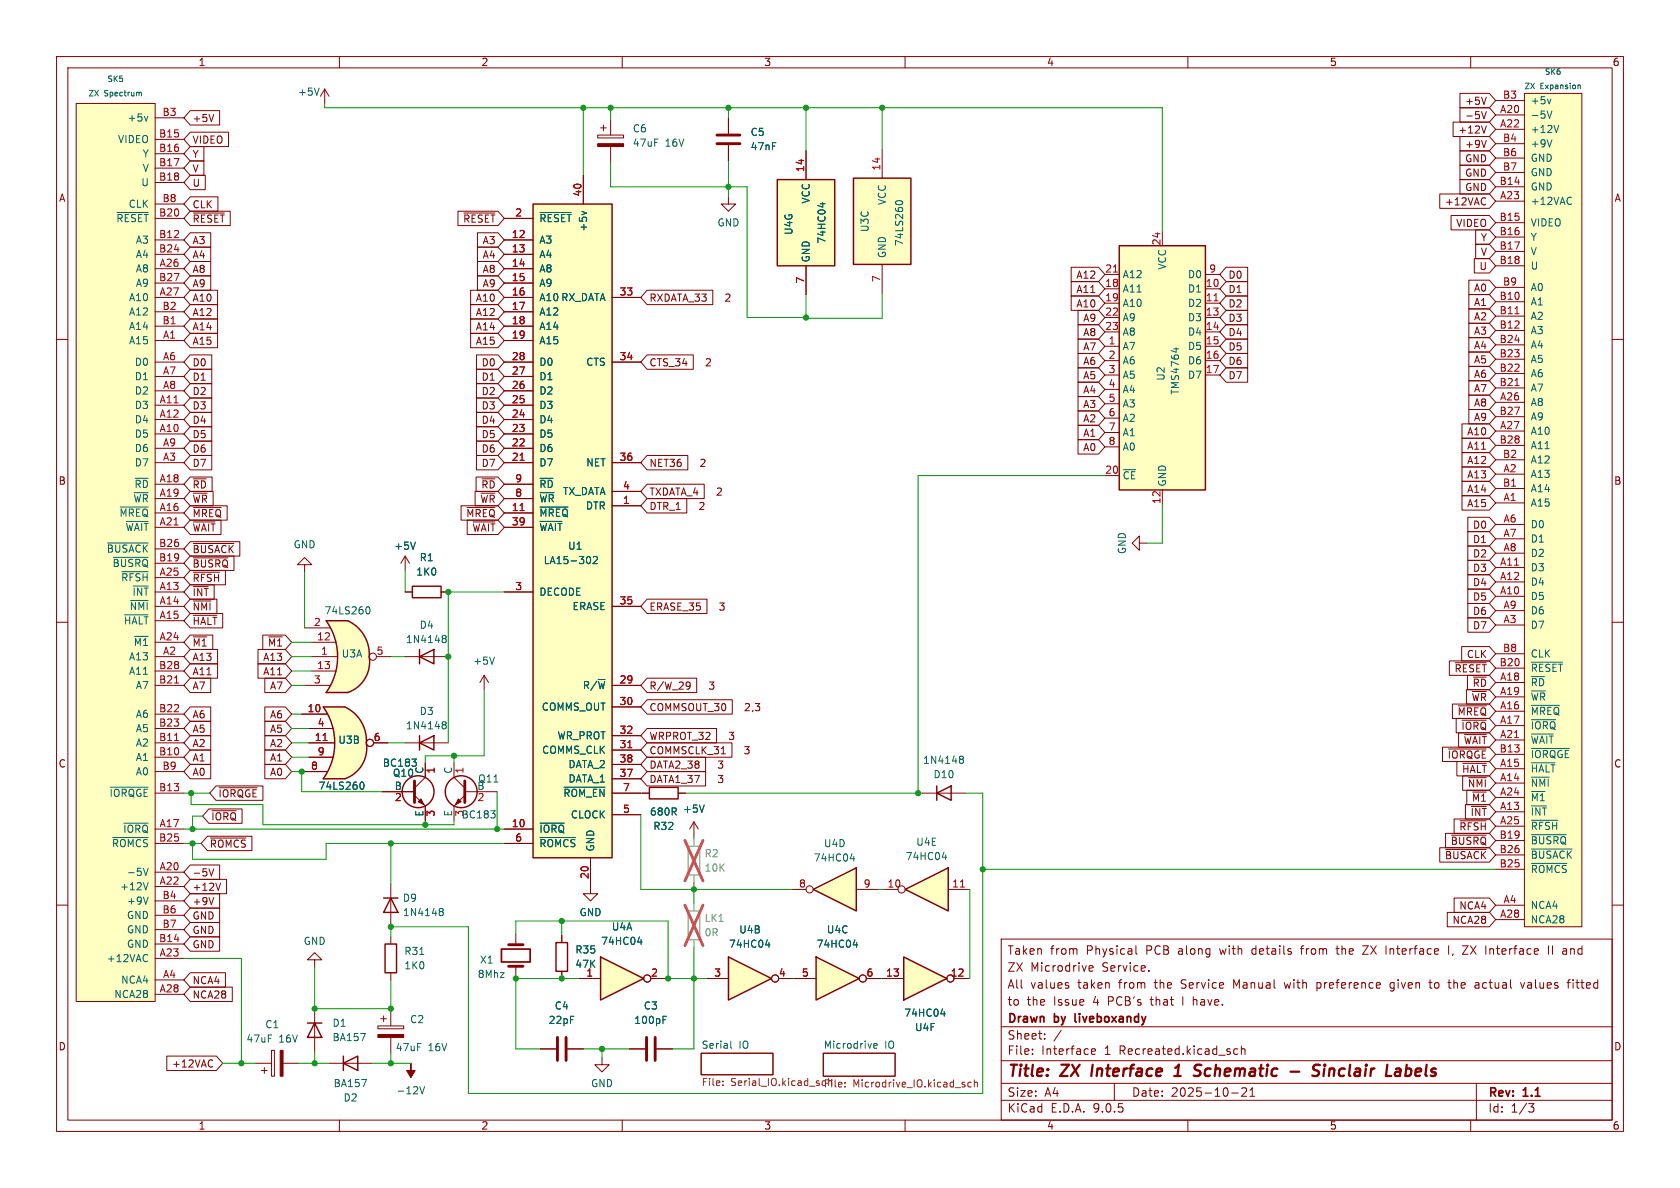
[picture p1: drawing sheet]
<svg xmlns="http://www.w3.org/2000/svg" width="297mm" height="210mm" viewBox="0 0 297 210" stroke-linecap="round" stroke-linejoin="round" font-family="sans-serif">
<defs><g id="words">
<g font-size="2.8" fill="#840000">
<text x="178" y="190.9">Title:</text>
<text x="187.7" y="190.9">ZX</text>
<text x="193.8" y="190.9">Interface</text>
<text x="209.4" y="190.9">1</text>
<text x="213.6" y="190.9">Schematic</text>
<text x="231.3" y="190.9">-</text>
<text x="236.1" y="190.9">Sinclair</text>
<text x="249.9" y="190.9">Labels</text>
</g>
<g font-size="2.1" fill="#840000">
<text x="178" y="172">ZX</text>
<text x="178" y="169">Taken</text>
<text x="182.2" y="172">Microdrive</text>
<text x="185.7" y="169">from</text>
<text x="192.1" y="169">Physical</text>
<text x="194.9" y="172">Service.</text>
<text x="202.8" y="169">PCB</text>
<text x="208.6" y="169">along</text>
<text x="216.1" y="169">with</text>
<text x="221.9" y="169">details</text>
<text x="230.7" y="169">from</text>
<text x="237.2" y="169">the</text>
<text x="242" y="169">ZX</text>
<text x="246.1" y="169">Interface</text>
<text x="260.1" y="169">ZX</text>
<text x="264.3" y="169">Interface</text>
<text x="275.5" y="169">II</text>
<text x="278.2" y="169">and</text>
<text x="178" y="178">to</text>
<text x="178" y="175">All</text>
<text x="181.5" y="178">the</text>
<text x="182.2" y="175">values</text>
<text x="186.3" y="178">Issue</text>
<text x="190.6" y="175">taken</text>
<text x="193.4" y="178">4</text>
<text x="196.1" y="178">PCB's</text>
<text x="198" y="175">from</text>
<text x="203.9" y="178">that</text>
<text x="204.4" y="175">the</text>
<text x="209.2" y="175">Service</text>
<text x="209.6" y="178">I have.</text>
<text x="218.6" y="175">Manual</text>
<text x="227.8" y="175">with</text>
<text x="233.6" y="175">preference</text>
<text x="246.8" y="175">given</text>
<text x="253.9" y="175">to</text>
<text x="257.4" y="175">the</text>
<text x="262.2" y="175">actual</text>
<text x="270.5" y="175">values</text>
<text x="279" y="175">fitted</text>
<text x="178" y="184">Sheet:</text>
<text x="178" y="181.2">Drawn</text>
<text x="186.5" y="181.2">by</text>
<text x="190.7" y="181.2">liveboxandy</text>
<text x="178" y="186.7">File:</text>
<text x="184.1" y="186.7">Interface</text>
<text x="195.3" y="186.7">1</text>
<text x="198" y="186.7">Recreated.kicad_sch</text>
<text x="178" y="196.9">KiCad</text>
<text x="178" y="194.1">Size:</text>
<text x="184.7" y="194.1">A4</text>
<text x="185.7" y="196.9">E.D.A.</text>
<text x="193.3" y="196.9">9.0.5</text>
<text x="200" y="194.1">Date:</text>
<text x="207" y="194.1">2025-10-21</text>
<text x="263" y="194.3">Rev:</text>
<text x="263" y="196.9">Id:</text>
<text x="267.1" y="196.9">1/3</text>
<text x="269.4" y="194.3">1.1</text>
</g>
<g font-size="1.8" fill="#840000">
<text x="35" y="11.9">1</text>
<text x="85" y="11.9">2</text>
<text x="135" y="11.9">3</text>
<text x="185" y="11.9">4</text>
<text x="235" y="11.9">5</text>
<text x="285" y="11.9">6</text>
<text x="33.9" y="21.8">+5V</text>
<text x="257.7" y="23.8">+12V</text>
<text x="258.9" y="18.7">+5V</text>
<text x="258.9" y="21.3">-5V</text>
<text x="33.9" y="28.1">Y</text>
<text x="33.9" y="25.6">VIDEO</text>
<text x="258.9" y="28.9">GND</text>
<text x="258.9" y="26.4">+9V</text>
<text x="10.3" y="35.9">A</text>
<text x="33.9" y="33.2">U</text>
<text x="33.9" y="30.7">V</text>
<text x="258.9" y="34">GND</text>
<text x="258.9" y="31.4">GND</text>
<text x="285.3" y="35.9">A</text>
<text x="33.9" y="37">CLK</text>
<text x="33.9" y="39.6">~{RESET}</text>
<text x="81.8" y="39.6">~{RESET}</text>
<text x="255.3" y="36.5">+12VAC</text>
<text x="257.3" y="40.3">VIDEO</text>
<text x="33.9" y="45.9">A4</text>
<text x="33.9" y="43.4">A3</text>
<text x="85.2" y="45.9">A4</text>
<text x="85.2" y="43.4">A3</text>
<text x="261.5" y="47.9">U</text>
<text x="261.7" y="45.4">V</text>
<text x="261.7" y="42.9">Y</text>
<text x="33.9" y="51">A9</text>
<text x="33.9" y="48.5">A8</text>
<text x="33.9" y="53.5">A10</text>
<text x="84" y="53.5">A10</text>
<text x="85.2" y="51">A9</text>
<text x="85.2" y="48.5">A8</text>
<text x="114.7" y="53.5">RXDATA_33</text>
<text x="128" y="53.5">2</text>
<text x="190.2" y="49.5">A12</text>
<text x="190.2" y="52">A11</text>
<text x="217.1" y="52">D1</text>
<text x="217.1" y="49.5">D0</text>
<text x="260.5" y="51.8">A0</text>
<text x="33.9" y="56.1">A12</text>
<text x="33.9" y="58.6">A14</text>
<text x="84" y="58.6">A14</text>
<text x="84" y="56.1">A12</text>
<text x="190.2" y="54.5">A10</text>
<text x="191.4" y="57.1">A9</text>
<text x="191.4" y="59.6">A8</text>
<text x="217.1" y="57.1">D3</text>
<text x="217.1" y="59.6">D4</text>
<text x="217.1" y="54.5">D2</text>
<text x="260.5" y="56.8">A2</text>
<text x="260.5" y="59.4">A3</text>
<text x="260.5" y="54.3">A1</text>
<text x="33.9" y="65">D0</text>
<text x="33.9" y="61.2">A15</text>
<text x="84" y="61.2">A15</text>
<text x="85" y="65">D0</text>
<text x="114.7" y="65">CTS_34</text>
<text x="124.5" y="65">2</text>
<text x="191.4" y="62.2">A7</text>
<text x="191.4" y="64.7">A6</text>
<text x="217.1" y="62.2">D5</text>
<text x="217.1" y="64.7">D6</text>
<text x="260.5" y="61.9">A4</text>
<text x="260.5" y="64.5">A5</text>
<text x="33.9" y="70">D2</text>
<text x="33.9" y="67.5">D1</text>
<text x="85" y="67.5">D1</text>
<text x="85" y="70">D2</text>
<text x="191.4" y="67.2">A5</text>
<text x="191.4" y="69.8">A4</text>
<text x="217.1" y="67.2">D7</text>
<text x="260.5" y="67">A6</text>
<text x="260.5" y="69.5">A7</text>
<text x="33.9" y="77.7">D5</text>
<text x="33.9" y="75.1">D4</text>
<text x="33.9" y="72.6">D3</text>
<text x="85" y="77.7">D5</text>
<text x="85" y="75.1">D4</text>
<text x="85" y="72.6">D3</text>
<text x="191.4" y="74.9">A2</text>
<text x="191.4" y="77.4">A1</text>
<text x="191.4" y="72.3">A3</text>
<text x="259.3" y="77.2">A10</text>
<text x="260.5" y="74.6">A9</text>
<text x="260.5" y="72.1">A8</text>
<text x="33.9" y="80.2">D6</text>
<text x="33.9" y="82.7">D7</text>
<text x="85" y="82.7">D7</text>
<text x="85" y="80.2">D6</text>
<text x="114.7" y="82.7">NET36</text>
<text x="123.6" y="82.7">2</text>
<text x="191.4" y="79.9">A0</text>
<text x="259.3" y="82.2">A12</text>
<text x="259.3" y="79.7">A11</text>
<text x="10.3" y="85.9">B</text>
<text x="33.9" y="89.1">~{WR}</text>
<text x="33.9" y="86.6">~{RD}</text>
<text x="84.8" y="89.1">~{WR}</text>
<text x="85" y="86.6">~{RD}</text>
<text x="114.7" y="87.8">TXDATA_4</text>
<text x="126.5" y="87.8">2</text>
<text x="259.3" y="84.8">A13</text>
<text x="259.3" y="89.9">A15</text>
<text x="259.3" y="87.3">A14</text>
<text x="285.3" y="85.9">B</text>
<text x="33.9" y="91.6">~{MREQ}</text>
<text x="33.9" y="94.2">~{WAIT}</text>
<text x="82.3" y="91.6">~{MREQ}</text>
<text x="83.4" y="94.2">~{WAIT}</text>
<text x="114.7" y="90.4">DTR_1</text>
<text x="123.4" y="90.4">2</text>
<text x="260.3" y="93.7">D0</text>
<text x="33.9" y="98">~{BUSACK}</text>
<text x="33.9" y="100.5">~{BUSRQ}</text>
<text x="260.3" y="101.3">D3</text>
<text x="260.3" y="96.2">D1</text>
<text x="260.3" y="98.7">D2</text>
<text x="33.9" y="103.1">~{RFSH}</text>
<text x="33.9" y="105.6">~{INT}</text>
<text x="260.3" y="106.4">D5</text>
<text x="260.3" y="103.8">D4</text>
<text x="33.9" y="110.7">~{HALT}</text>
<text x="33.9" y="108.1">~{NMI}</text>
<text x="114.7" y="108.1">ERASE_35</text>
<text x="127" y="108.1">3</text>
<text x="260.3" y="111.4">D7</text>
<text x="260.3" y="108.9">D6</text>
<text x="33.9" y="117">A13</text>
<text x="33.9" y="119.6">A11</text>
<text x="33.9" y="114.5">~{M1}</text>
<text x="46.4" y="117">A13</text>
<text x="46.4" y="119.6">A11</text>
<text x="47.3" y="114.5">~{M1}</text>
<text x="257" y="119.1">~{RESET}</text>
<text x="259.2" y="116.5">CLK</text>
<text x="33.9" y="122.1">A7</text>
<text x="47.6" y="122.1">A7</text>
<text x="114.7" y="125.9">COMMSOUT_30</text>
<text x="114.7" y="122.1">R/W_29</text>
<text x="125.1" y="122.1">3</text>
<text x="131.4" y="125.9">2,3</text>
<text x="260.1" y="124.1">~{WR}</text>
<text x="260.2" y="121.6">~{RD}</text>
<text x="33.9" y="127.2">A6</text>
<text x="33.9" y="129.7">A5</text>
<text x="47.6" y="129.7">A5</text>
<text x="47.6" y="127.2">A6</text>
<text x="114.7" y="131">WRPROT_32</text>
<text x="128.6" y="131">3</text>
<text x="257.6" y="126.7">~{MREQ}</text>
<text x="258.2" y="129.2">~{IORQ}</text>
<text x="258.7" y="131.8">~{WAIT}</text>
<text x="10.3" y="135.9">C</text>
<text x="33.9" y="134.8">A1</text>
<text x="33.9" y="132.3">A2</text>
<text x="33.9" y="137.4">A0</text>
<text x="47.6" y="137.4">A0</text>
<text x="47.6" y="134.8">A1</text>
<text x="47.6" y="132.3">A2</text>
<text x="114.7" y="133.5">COMMSCLK_31</text>
<text x="114.7" y="136.1">DATA2_38</text>
<text x="126.7" y="136.1">3</text>
<text x="131.4" y="133.5">3</text>
<text x="255.8" y="134.3">~{IORQGE}</text>
<text x="258.4" y="136.8">~{HALT}</text>
<text x="285.3" y="135.9">C</text>
<text x="38.5" y="141.2">~{IORQGE}</text>
<text x="114.7" y="138.6">DATA1_37</text>
<text x="126.7" y="138.6">3</text>
<text x="259.4" y="139.4">~{NMI}</text>
<text x="260.1" y="141.9">~{M1}</text>
<text x="37.2" y="145.2">~{IORQ}</text>
<text x="256.4" y="149.5">~{BUSRQ}</text>
<text x="257.9" y="147">~{RFSH}</text>
<text x="259.9" y="144.5">~{INT}</text>
<text x="33.9" y="155.1">-5V</text>
<text x="37" y="150.1">~{ROMCS}</text>
<text x="255.3" y="152.1">~{BUSACK}</text>
<text x="33.9" y="160.2">+9V</text>
<text x="33.9" y="157.7">+12V</text>
<text x="257.9" y="161">NCA4</text>
<text x="33.9" y="167.8">GND</text>
<text x="33.9" y="162.8">GND</text>
<text x="33.9" y="165.3">GND</text>
<text x="256.7" y="163.5">NCA28</text>
<text x="33.9" y="174.2">NCA4</text>
<text x="33.9" y="176.7">NCA28</text>
<text x="10.3" y="185.9">D</text>
<text x="285.3" y="185.9">D</text>
<text x="30.3" y="188.9">+12VAC</text>
<text x="35" y="199.9">1</text>
<text x="85" y="199.9">2</text>
<text x="135" y="199.9">3</text>
<text x="185" y="199.9">4</text>
<text x="235" y="199.9">5</text>
<text x="285" y="199.9">6</text>
</g>
<g font-size="1.8" fill="#006464">
<text x="52.6" y="17.1">+5V</text>
<text x="22.5" y="21.7">+5v</text>
<text x="111.8" y="23.6">C6</text>
<text x="270.5" y="18.6">+5v</text>
<text x="270.5" y="21.2">-5V</text>
<text x="270.5" y="23.7">+12V</text>
<text x="20.8" y="25.5">VIDEO</text>
<text x="25.1" y="28">Y</text>
<text x="111.8" y="26.1">47uF</text>
<text x="117.6" y="26.1">16V</text>
<text x="132.6" y="24.2">C5</text>
<text x="132.6" y="26.8">47nF</text>
<text x="270.5" y="26.3">+9V</text>
<text x="270.5" y="28.8">GND</text>
<text x="24.9" y="33.1">U</text>
<text x="25.1" y="30.6">V</text>
<text x="270.5" y="31.3">GND</text>
<text x="270.5" y="33.9">GND</text>
<text x="20.5" y="39.5">~{RESET}</text>
<text x="22.6" y="36.9">CLK</text>
<text x="95.2" y="39.5">~{RESET}</text>
<text x="104" y="41" transform="rotate(-90 104 41)">+5v</text>
<text x="126.7" y="40.2">GND</text>
<text x="140.3" y="41.6" transform="rotate(-90 140.3 41.6)">U4G</text>
<text x="143.4" y="36.1" transform="rotate(-90 143.4 36.1)">VCC</text>
<text x="153.8" y="41.1" transform="rotate(-90 153.8 41.1)">U3C</text>
<text x="156.8" y="36.3" transform="rotate(-90 156.8 36.3)">VCC</text>
<text x="270.5" y="36.4">+12VAC</text>
<text x="270.5" y="40.2">VIDEO</text>
<text x="23.9" y="43.3">A3</text>
<text x="23.9" y="45.8">A4</text>
<text x="95.2" y="43.3">A3</text>
<text x="95.2" y="45.8">A4</text>
<text x="143.4" y="46.5" transform="rotate(-90 143.4 46.5)">GND</text>
<text x="146.2" y="43.2" transform="rotate(-90 146.2 43.2)">74HC04</text>
<text x="156.8" y="45.7" transform="rotate(-90 156.8 45.7)">GND</text>
<text x="159.9" y="43.6" transform="rotate(-90 159.9 43.6)">74LS260</text>
<text x="206.3" y="47.8" transform="rotate(-90 206.3 47.8)">VCC</text>
<text x="270.5" y="42.8">Y</text>
<text x="270.5" y="45.3">V</text>
<text x="270.5" y="47.9">U</text>
<text x="22.7" y="53.4">A10</text>
<text x="23.9" y="48.4">A8</text>
<text x="23.9" y="50.9">A9</text>
<text x="95.2" y="48.4">A8</text>
<text x="95.2" y="50.9">A9</text>
<text x="95.2" y="53.4">A10 RX_DATA</text>
<text x="198.4" y="49.4">A12</text>
<text x="198.4" y="51.9">A11</text>
<text x="209.9" y="49.4">D0</text>
<text x="209.9" y="51.9">D1</text>
<text x="270.5" y="51.7">A0</text>
<text x="22.7" y="56">A12</text>
<text x="22.7" y="58.5">A14</text>
<text x="95.2" y="56">A12</text>
<text x="95.2" y="58.5">A14</text>
<text x="198.4" y="54.5">A10</text>
<text x="198.4" y="57">A9</text>
<text x="198.4" y="59.5">A8</text>
<text x="209.9" y="54.5">D2</text>
<text x="209.9" y="57">D3</text>
<text x="209.9" y="59.5">D4</text>
<text x="270.5" y="54.2">A1</text>
<text x="270.5" y="56.7">A2</text>
<text x="270.5" y="59.3">A3</text>
<text x="22.7" y="61.1">A15</text>
<text x="23.7" y="64.9">D0</text>
<text x="95.2" y="61.1">A15</text>
<text x="95.2" y="64.9">D0</text>
<text x="103.5" y="64.9">CTS</text>
<text x="198.4" y="62.1">A7</text>
<text x="198.4" y="64.6">A6</text>
<text x="209.9" y="62.1">D5</text>
<text x="209.9" y="64.6">D6</text>
<text x="270.5" y="61.8">A4</text>
<text x="270.5" y="64.4">A5</text>
<text x="23.7" y="67.4">D1</text>
<text x="23.7" y="70">D2</text>
<text x="95.2" y="67.4">D1</text>
<text x="95.2" y="70">D2</text>
<text x="198.4" y="67.2">A5</text>
<text x="198.4" y="69.7">A4</text>
<text x="206.1" y="67.4" transform="rotate(-90 206.1 67.4)">U2</text>
<text x="208.6" y="69.9" transform="rotate(-90 208.6 69.9)">TMS4764</text>
<text x="209.9" y="67.2">D7</text>
<text x="270.5" y="66.9">A6</text>
<text x="270.5" y="69.4">A7</text>
<text x="270.5" y="72">A8</text>
<text x="23.7" y="72.5">D3</text>
<text x="23.7" y="75">D4</text>
<text x="23.7" y="77.6">D5</text>
<text x="95.2" y="72.5">D3</text>
<text x="95.2" y="75">D4</text>
<text x="95.2" y="77.6">D5</text>
<text x="198.4" y="72.2">A3</text>
<text x="198.4" y="74.8">A2</text>
<text x="198.4" y="77.3">A1</text>
<text x="270.5" y="74.5">A9</text>
<text x="270.5" y="77.1">A10</text>
<text x="23.7" y="80.1">D6</text>
<text x="23.7" y="82.7">D7</text>
<text x="95.2" y="80.1">D6</text>
<text x="95.2" y="82.7">D7</text>
<text x="103.5" y="82.7">NET</text>
<text x="198.4" y="79.9">A0</text>
<text x="270.5" y="79.6">A11</text>
<text x="270.5" y="82.1">A12</text>
<text x="23.5" y="89">~{WR}</text>
<text x="23.7" y="86.5">~{RD}</text>
<text x="95.2" y="86.5">~{RD}</text>
<text x="95.2" y="89">~{WR}</text>
<text x="99.4" y="87.7">TX_DATA</text>
<text x="198.4" y="84.9">~{CE}</text>
<text x="206.3" y="86.1" transform="rotate(-90 206.3 86.1)">GND</text>
<text x="270.5" y="84.7">A13</text>
<text x="270.5" y="87.2">A14</text>
<text x="270.5" y="89.8">A15</text>
<text x="21" y="91.5">~{MREQ}</text>
<text x="22.1" y="94.1">~{WAIT}</text>
<text x="95.2" y="91.5">~{MREQ}</text>
<text x="95.2" y="94.1">~{WAIT}</text>
<text x="103.5" y="90.3">DTR</text>
<text x="270.5" y="93.6">D0</text>
<text x="18.8" y="97.9">~{BUSACK}</text>
<text x="19.8" y="100.4">~{BUSRQ}</text>
<text x="51.8" y="97.1">GND</text>
<text x="69.6" y="97.4">+5V</text>
<text x="73.5" y="102">1K0</text>
<text x="74.1" y="99.4">R1</text>
<text x="96" y="99.9">LA15-302</text>
<text x="100.3" y="97.4">U1</text>
<text x="199.2" y="98" transform="rotate(-90 199.2 98)">GND</text>
<text x="270.5" y="96.1">D1</text>
<text x="270.5" y="98.7">D2</text>
<text x="270.5" y="101.2">D3</text>
<text x="21.3" y="103">~{RFSH}</text>
<text x="23.3" y="105.5">~{INT}</text>
<text x="95.2" y="105.5">DECODE</text>
<text x="270.5" y="103.7">D4</text>
<text x="270.5" y="106.3">D5</text>
<text x="21.8" y="110.6">~{HALT}</text>
<text x="22.8" y="108.1">~{NMI}</text>
<text x="57.3" y="108.8">74LS260</text>
<text x="71.6" y="113.9">1N4148</text>
<text x="74.1" y="111.4">D4</text>
<text x="101.1" y="108.1">ERASE</text>
<text x="270.5" y="108.8">D6</text>
<text x="270.5" y="111.4">D7</text>
<text x="22.7" y="116.9">A13</text>
<text x="22.7" y="119.5">A11</text>
<text x="23.6" y="114.4">~{M1}</text>
<text x="60.3" y="116.4">U3A</text>
<text x="83.6" y="117.7">+5V</text>
<text x="270.5" y="116.4">CLK</text>
<text x="270.5" y="119">~{RESET}</text>
<text x="23.9" y="122">A7</text>
<text x="95.7" y="125.8">COMMS_OUT</text>
<text x="102.9" y="122">R/~{W}</text>
<text x="270.5" y="121.5">~{RD}</text>
<text x="270.5" y="124.1">~{WR}</text>
<text x="23.9" y="127.1">A6</text>
<text x="23.9" y="129.6">A5</text>
<text x="59.7" y="131.7">U3B</text>
<text x="71.6" y="129.1">1N4148</text>
<text x="74.1" y="126.6">D3</text>
<text x="98.5" y="130.9">WR_PROT</text>
<text x="270.5" y="126.6">~{MREQ}</text>
<text x="270.5" y="129.1">~{IORQ}</text>
<text x="270.5" y="131.7">~{WAIT}</text>
<text x="23.9" y="132.2">A2</text>
<text x="23.9" y="134.7">A1</text>
<text x="23.9" y="137.3">A0</text>
<text x="67.6" y="135.7">BC183</text>
<text x="69.4" y="137.5">Q10</text>
<text x="74.9" y="136.9" transform="rotate(-90 74.9 136.9)">C</text>
<text x="80" y="136.9" transform="rotate(-90 80 136.9)">C</text>
<text x="95.7" y="133.5">COMMS_CLK</text>
<text x="100.4" y="136">DATA_2</text>
<text x="163.1" y="135.2">1N4148</text>
<text x="164.9" y="137.8">D10</text>
<text x="270.5" y="134.2">~{IORQGE}</text>
<text x="270.5" y="136.8">~{HALT}</text>
<text x="19.3" y="141.1">~{IORQGE}</text>
<text x="56.2" y="139.8">74LS260</text>
<text x="69.7" y="139.7">B</text>
<text x="84.3" y="139.7">B</text>
<text x="84.4" y="138.5">Q11</text>
<text x="99.5" y="141.1">~{ROM_EN}</text>
<text x="100.4" y="138.5">DATA_1</text>
<text x="120.6" y="143.9">+5V</text>
<text x="270.5" y="139.3">~{NMI}</text>
<text x="270.5" y="141.8">~{M1}</text>
<text x="19.7" y="150">~{ROMCS}</text>
<text x="21.7" y="147.4">~{IORQ}</text>
<text x="74.9" y="144.4" transform="rotate(-90 74.9 144.4)">E</text>
<text x="80" y="144.4" transform="rotate(-90 80 144.4)">E</text>
<text x="81.5" y="144.9">BC183</text>
<text x="82.2" y="144.5" transform="rotate(-90 82.2 144.5)">3</text>
<text x="95.2" y="147.4">~{IORQ}</text>
<text x="95.2" y="150">~{ROMCS}</text>
<text x="100.8" y="144.9">CLOCK</text>
<text x="114.8" y="144.4">680R</text>
<text x="115.4" y="146.9">R32</text>
<text x="145.6" y="150">U4D</text>
<text x="161.9" y="149.7">U4E</text>
<text x="270.5" y="144.4">~{INT}</text>
<text x="270.5" y="146.9">~{RFSH}</text>
<text x="270.5" y="149.5">~{BUSRQ}</text>
<text x="22.3" y="155">-5V</text>
<text x="105.3" y="150.6" transform="rotate(-90 105.3 150.6)">GND</text>
<text x="143.8" y="152.5">74HC04</text>
<text x="160" y="152.2">74HC04</text>
<text x="270.5" y="152">~{BUSACK}</text>
<text x="270.5" y="154.5">~{ROMCS}</text>
<text x="21.1" y="157.6">+12V</text>
<text x="22.3" y="160.1">+9V</text>
<text x="71.1" y="159.6">D9</text>
<text x="270.5" y="160.9">NCA4</text>
<text x="22.3" y="162.7">GND</text>
<text x="22.3" y="165.2">GND</text>
<text x="22.3" y="167.7">GND</text>
<text x="53.6" y="167.2">GND</text>
<text x="71.1" y="162.2">1N4148</text>
<text x="102.4" y="162.2">GND</text>
<text x="106.2" y="167.2">74HC04</text>
<text x="108.1" y="164.7">U4A</text>
<text x="128.8" y="167.7">74HC04</text>
<text x="130.6" y="165.2">U4B</text>
<text x="144.3" y="167.7">74HC04</text>
<text x="146.1" y="165.2">U4C</text>
<text x="270.5" y="163.4">NCA28</text>
<text x="18.8" y="170.3">+12VAC</text>
<text x="71.4" y="169">R31</text>
<text x="71.4" y="171.6">1K0</text>
<text x="84.4" y="173.1">8Mhz</text>
<text x="84.7" y="170.5">X1</text>
<text x="101.6" y="168.8">R35</text>
<text x="101.6" y="171.3">47K</text>
<text x="20.1" y="176.6">NCA28</text>
<text x="21.3" y="174.1">NCA4</text>
<text x="98" y="178.7">C4</text>
<text x="113.7" y="178.7">C3</text>
<text x="159.8" y="179.9">74HC04</text>
<text x="43.5" y="184.5">47uF</text>
<text x="46.8" y="182">C1</text>
<text x="49.3" y="184.5">16V</text>
<text x="58.7" y="181.7">D1</text>
<text x="58.7" y="184.3">BA157</text>
<text x="72.4" y="181.1">C2</text>
<text x="96.9" y="181.2">22pF</text>
<text x="112" y="181.2">100pF</text>
<text x="124" y="185.5">Serial</text>
<text x="130.6" y="185.5">IO</text>
<text x="145.5" y="185.5">Microdrive</text>
<text x="156.4" y="185.5">IO</text>
<text x="161.7" y="182.5">U4F</text>
<text x="69.9" y="186">47uF</text>
<text x="75.7" y="186">16V</text>
<text x="58.9" y="192.4">BA157</text>
<text x="60.6" y="194.9">D2</text>
<text x="70" y="193.6">-12V</text>
<text x="104.4" y="192.4">GND</text>
</g>
<g font-size="1.8" fill="#a90000">
<text x="265.6" y="17.5">B3</text>
<text x="28.6" y="20.6">B3</text>
<text x="265.1" y="20.1">A20</text>
<text x="265.1" y="22.6">A22</text>
<text x="28" y="24.4">B15</text>
<text x="28" y="26.9">B16</text>
<text x="28" y="29.5">B17</text>
<text x="265.6" y="25.1">B4</text>
<text x="265.6" y="27.7">B6</text>
<text x="28" y="32">B18</text>
<text x="28.6" y="35.8">B8</text>
<text x="102.9" y="34.8" transform="rotate(-90 102.9 34.8)">40</text>
<text x="142.2" y="30.5" transform="rotate(-90 142.2 30.5)">14</text>
<text x="155.7" y="30.3" transform="rotate(-90 155.7 30.3)">14</text>
<text x="265" y="32.8">B14</text>
<text x="265.1" y="35.3">A23</text>
<text x="265.6" y="30.2">B7</text>
<text x="28" y="38.4">B20</text>
<text x="91" y="38.4">2</text>
<text x="265" y="39.1">B15</text>
<text x="265" y="41.7">B16</text>
<text x="28" y="42.2">B12</text>
<text x="28" y="44.7">B24</text>
<text x="28.1" y="47.2">A26</text>
<text x="90.4" y="42.2">12</text>
<text x="90.4" y="44.7">13</text>
<text x="90.4" y="47.2">14</text>
<text x="205.2" y="43.5" transform="rotate(-90 205.2 43.5)">24</text>
<text x="265" y="44.2">B17</text>
<text x="265" y="46.7">B18</text>
<text x="28" y="49.8">B27</text>
<text x="28.1" y="52.3">A27</text>
<text x="90.4" y="49.8">15</text>
<text x="90.4" y="52.3">16</text>
<text x="109.4" y="52.3">33</text>
<text x="142.2" y="50.2" transform="rotate(-90 142.2 50.2)">7</text>
<text x="155.7" y="50" transform="rotate(-90 155.7 50)">7</text>
<text x="195.3" y="48.3">21</text>
<text x="195.3" y="50.8">18</text>
<text x="195.3" y="53.3">19</text>
<text x="213.1" y="50.8">10</text>
<text x="213.1" y="53.3">11</text>
<text x="213.7" y="48.3">9</text>
<text x="265" y="53.1">B10</text>
<text x="265.6" y="50.5">B9</text>
<text x="28.6" y="54.9">B2</text>
<text x="28.6" y="57.4">B1</text>
<text x="28.7" y="59.9">A1</text>
<text x="90.4" y="54.9">17</text>
<text x="90.4" y="57.4">18</text>
<text x="90.4" y="59.9">19</text>
<text x="195.3" y="55.9">22</text>
<text x="195.3" y="58.4">23</text>
<text x="213.1" y="55.9">13</text>
<text x="213.1" y="58.4">14</text>
<text x="265" y="55.6">B11</text>
<text x="265" y="58.2">B12</text>
<text x="28.7" y="63.8">A6</text>
<text x="90.4" y="63.8">28</text>
<text x="109.4" y="63.8">34</text>
<text x="195.9" y="61">1</text>
<text x="195.9" y="63.5">2</text>
<text x="213.1" y="61">15</text>
<text x="213.1" y="63.5">16</text>
<text x="265" y="60.7">B24</text>
<text x="265" y="63.2">B23</text>
<text x="265" y="65.8">B22</text>
<text x="28.1" y="71.4">A11</text>
<text x="28.7" y="66.3">A7</text>
<text x="28.7" y="68.8">A8</text>
<text x="90.4" y="66.3">27</text>
<text x="90.4" y="68.8">26</text>
<text x="90.4" y="71.4">25</text>
<text x="195.9" y="66">3</text>
<text x="195.9" y="68.6">4</text>
<text x="195.9" y="71.1">5</text>
<text x="213.1" y="66">17</text>
<text x="265" y="68.3">B21</text>
<text x="265.1" y="70.9">A26</text>
<text x="28.1" y="73.9">A12</text>
<text x="28.1" y="76.5">A10</text>
<text x="90.4" y="73.9">24</text>
<text x="90.4" y="76.5">23</text>
<text x="195.9" y="73.7">6</text>
<text x="195.9" y="76.2">7</text>
<text x="265" y="73.4">B27</text>
<text x="265.1" y="75.9">A27</text>
<text x="28.7" y="79">A9</text>
<text x="28.7" y="81.5">A3</text>
<text x="90.4" y="79">22</text>
<text x="90.4" y="81.5">21</text>
<text x="109.4" y="81.5">36</text>
<text x="195.3" y="83.8">20</text>
<text x="195.9" y="78.7">8</text>
<text x="265" y="78.5">B28</text>
<text x="265.6" y="81">B2</text>
<text x="265.7" y="83.6">A2</text>
<text x="28.1" y="85.3">A18</text>
<text x="28.1" y="87.9">A19</text>
<text x="91" y="85.3">9</text>
<text x="91" y="87.9">8</text>
<text x="110" y="86.6">4</text>
<text x="110" y="89.2">1</text>
<text x="205.2" y="89.2" transform="rotate(-90 205.2 89.2)">12</text>
<text x="265.6" y="86.1">B1</text>
<text x="265.7" y="88.6">A1</text>
<text x="28.1" y="90.4">A16</text>
<text x="28.1" y="93">A21</text>
<text x="90.4" y="90.4">11</text>
<text x="90.4" y="93">39</text>
<text x="265.7" y="92.5">A6</text>
<text x="265.7" y="95">A7</text>
<text x="28" y="96.8">B26</text>
<text x="28" y="99.3">B19</text>
<text x="28.1" y="101.9">A25</text>
<text x="265.1" y="100.1">A11</text>
<text x="265.7" y="97.5">A8</text>
<text x="28.1" y="104.4">A13</text>
<text x="28.1" y="106.9">A14</text>
<text x="91" y="104.4">3</text>
<text x="109.4" y="106.9">35</text>
<text x="265.1" y="102.6">A12</text>
<text x="265.1" y="105.2">A10</text>
<text x="265.7" y="107.7">A9</text>
<text x="28.1" y="109.5">A15</text>
<text x="28.1" y="113.3">A24</text>
<text x="55.4" y="110.7">2</text>
<text x="56" y="113.3">12</text>
<text x="265.7" y="110.2">A3</text>
<text x="28" y="118.4">B28</text>
<text x="28.7" y="115.8">A2</text>
<text x="56" y="118.4">13</text>
<text x="56.7" y="115.8">1</text>
<text x="66.5" y="115.8">5</text>
<text x="265" y="117.9">B20</text>
<text x="265.6" y="115.3">B8</text>
<text x="28" y="120.9">B21</text>
<text x="28" y="126">B22</text>
<text x="54.3" y="126">10</text>
<text x="55.4" y="120.9">3</text>
<text x="109.4" y="120.9">29</text>
<text x="109.4" y="124.7">30</text>
<text x="265.1" y="120.4">A18</text>
<text x="265.1" y="122.9">A19</text>
<text x="265.1" y="125.5">A16</text>
<text x="28" y="128.5">B23</text>
<text x="28" y="131.1">B11</text>
<text x="55.5" y="131.1">11</text>
<text x="56.1" y="128.5">4</text>
<text x="66" y="131.1">6</text>
<text x="109.4" y="129.8">32</text>
<text x="265.1" y="128">A17</text>
<text x="265.1" y="130.6">A21</text>
<text x="28" y="133.6">B10</text>
<text x="28.6" y="136.1">B9</text>
<text x="54.9" y="136.1">8</text>
<text x="56.1" y="133.6">9</text>
<text x="77.2" y="136.9" transform="rotate(-90 77.2 136.9)">1</text>
<text x="82.2" y="136.9" transform="rotate(-90 82.2 136.9)">1</text>
<text x="109.4" y="132.3">31</text>
<text x="109.4" y="134.9">38</text>
<text x="109.4" y="137.4">37</text>
<text x="265" y="133.1">B13</text>
<text x="265.1" y="135.6">A15</text>
<text x="28" y="140">B13</text>
<text x="69.7" y="141.9">2</text>
<text x="84.3" y="141.9">2</text>
<text x="110" y="140">7</text>
<text x="110" y="143.8">5</text>
<text x="265.1" y="138.2">A14</text>
<text x="265.1" y="140.7">A24</text>
<text x="265.1" y="143.3">A13</text>
<text x="28" y="148.8">B25</text>
<text x="28.1" y="146.3">A17</text>
<text x="77.2" y="144.5" transform="rotate(-90 77.2 144.5)">3</text>
<text x="90.4" y="146.3">10</text>
<text x="91" y="148.8">6</text>
<text x="265" y="148.3">B19</text>
<text x="265.1" y="145.8">A25</text>
<text x="28.1" y="153.9">A20</text>
<text x="104.1" y="155.5" transform="rotate(-90 104.1 155.5)">20</text>
<text x="265" y="150.9">B26</text>
<text x="265" y="153.4">B25</text>
<text x="28.1" y="156.5">A22</text>
<text x="28.6" y="159">B4</text>
<text x="28.6" y="161.5">B6</text>
<text x="141.2" y="157">8</text>
<text x="152.6" y="157">9</text>
<text x="156.8" y="157">10</text>
<text x="168.2" y="157">11</text>
<text x="265.7" y="159.8">A4</text>
<text x="28" y="166.6">B14</text>
<text x="28.6" y="164.1">B7</text>
<text x="265.1" y="162.3">A28</text>
<text x="28.1" y="169.2">A23</text>
<text x="28.7" y="173">A4</text>
<text x="103.6" y="172.7">1</text>
<text x="115" y="172.7">2</text>
<text x="126.2" y="172.7">3</text>
<text x="137.6" y="172.7">4</text>
<text x="141.7" y="172.7">5</text>
<text x="153.1" y="172.7">6</text>
<text x="156.5" y="172.7">13</text>
<text x="168" y="172.7">12</text>
<text x="28.1" y="175.5">A28</text>
</g>
<g font-size="1.8" fill="#989898">
<text x="124.5" y="151.7">R2</text>
<text x="124.5" y="154.3">10K</text>
<text x="124.5" y="165.7">0R</text>
<text x="124.5" y="163.2">LK1</text>
</g>
<g font-size="1.8" fill="#725600">
<text x="124" y="192.3">File:</text>
<text x="129.2" y="192.3">Serial_IO.kicad_sch File:</text>
<text x="150.8" y="192.6">Microdrive_IO.kicad_sch</text>
</g>
<g font-size="1.4" fill="#006464">
<text x="15.5" y="17.2">ZX</text>
<text x="18.4" y="17.2">Spectrum</text>
<text x="18.9" y="14.7">SK5</text>
<text x="269.4" y="16">ZX</text>
<text x="272.3" y="16">Expansion</text>
<text x="273" y="13.4">SK6</text>
</g>
</g></defs>
<g fill="none" stroke="#840000" stroke-width=".18">
<path d="M10 10h277v190h-277zM12 12h273v186h-273zM57.4 15.7l-.8 1.3M57.4 15.7l.8 1.3M57.4 15.7v2.6M60 10v2M110 10v2M160 10v2M210 10v2M260 10v2M105.7 23.9h4.5v.5h-4.5zM106.2 22.6h1"/>
<path d="M106.7 22.1v1M107.9 21.1v2.8M107.9 25.9v2.8M128.8 34.8v1.3h1.2l-1.2 1.2-1.3-1.2h1.3M128.8 20.8v2.8M128.8 25.7v2.7M10 60h2M285 60h2M201.4 96v1.3l-1.2-1.3 1.2-1.3v1.3h1.3M10 110h2M71.6 116.1h7.6M285 110h2"/>
<path d="M67.6 140h5.7M75.2 134.9v2.5l-1.9 1.9M69.1 156.2v7.6M73.3 140.6l1.9 1.9v2.5M104.4 156.7v1.3h1.3l-1.3 1.3-1.3-1.3h1.3M10 160h2M91.2 165.1v1.9M91.2 170.8v1.9M177 166h108v32h-108zM188.7 174.2l.3 .2-.3 .3M188.7 173.7l.2 .1M192.5 171.2l.7-.1v-.3l-.5-.1-.2 .2 .1 .7h.6"/>
<path d="M200.8 167.2v1.3l.2 .2M203.1 171.6v.1M227 173.7l.3 1M229.9 167.7h.6M232.8 173.7v1.5M232.8 174.6l.4 .1M233.2 173.7l-.4 .1M236.2 167.7h.5M236.4 167.2v1.3l.2 .2M240.9 167.2h1l-1 1.5h1M245.8 175.1l.4 .1M246.3 173.7l-.4 .1-.2 .2 .1 .6 .5 .1"/>
<path d="M252.6 173.7h.6M252.8 173.2v1.3l.4 .2M256 173.7h.5M256.1 167.2v1.5M256.2 174.6l.3 .1M256.9 168.6l-.2 .3M258.5 167.2h1l-1 1.5h1M261 173.7h.2l.3 .2v.8M261.5 174.6l-.5 .1M261.5 174.1h-.5M263.8 167.7l-.3 .1M268.8 173.7l.4 1 .3-1"/>
<path d="M273.7 167.2v1.5M274.5 167.2v1.5M277 173.7h.6M277.6 173.2l-.4 .2v1.3M278.1 173.2v.1M278.1 173.7v1M285 160h2M60 198v2M95.5 185.4h2.8M100.3 185.4h2.8M110 198v2M124 186.2h12.7v3.8h-12.7z"/>
<path d="M145.5 186.2h12.7v4h-12.7zM160 198v2M177 194.5h108M177 191.5h108M177 187.5h108M177 181.5h108M182.5 186.3v.1M182.5 185.5v.1M184.7 183.6v.1M184.7 182.8v.1M187.6 182.1l-1.3 2M193 185.9l.7-.1-.1-.3-.4-.1-.2 .2v.7h.6"/>
<path d="M197 191.5v3M210 198v2M217.7 193.2h1.2M218.1 186.1l.3 .3 .4-.1M218.8 185.5l-.4-.1-.3 .3M219.5 185.5l.2-.1 .3 .1 .1 .9M219.5 184.9v1.5M219.5 192.4l.6-.1 .2 .1 .1 .3-.9 1.1h.9M221 193.8h.8M221 192.7l.4-.4v1.5M260 198v2M261 191.5v6.5"/>
<path d="M270.2 195.1h1l-.5 .6 .4 .1 .1 .5-.3 .3h-.4"/>
</g>
<g fill="none" stroke="#840000" stroke-width=".4">
<path d="M193.2 188.2l-.3 2M207.6 190.2h1.1M207.8 188.8l.6-.6-.2 2M211.5 189.2l.4 .1a.49 .49 0 0 1 .3 .5 .49 .49 0 0 1-.4 .4M211.6 188.2l.8 .1M228.2 189.4h1.5M233.3 188.3a.85 .85 0 0 0-1 .1l-.2 .4 .1 .2M234.1 188.9l-.1 1.3M234.2 188.2v.2M234.2 188.2l-.1 .1 .1 .1M234.2 188.2l.1 .1-.1 .1M235.1 188.9l-.2 1.3"/>
<path d="M235.7 188.9l-.6 .2M247.4 188.9l.2 .3-.1 1M247.5 190.1l-.2 .1M247.6 189.4h-.2M248.5 190.1l.1 .1 .6-.1M248.7 188.2l-.3 2M249.2 188.9l-.6 .1"/>
</g>
<path d="M88.6 167.8h5.1v2.3h-5.1zM190.1 179.2v1.4" fill="none" stroke="#840000" stroke-width=".3"/>
<g fill="none" stroke="#006464" stroke-width=".18">
<path d="M56.4 15.6l-.4 1.2M78.3 112.8l.1 .1M78.3 112.4l.3-.1 .2 .2 .1 .1-.3 .3M78.4 112.9h.2M78.4 112.9h-.1M78.6 112.9l.3 .2-.1 .4-.2 .1-.3-.1M72.8 134.2h.8l-.4 .5M73.5 134.7l.1 .5M77.8 161.1h.1M77.8 160.7l.3-.1 .2 .1 .1 .2-.3 .2M77.9 161.1h.2M77.9 161.1l-.1 .1"/>
<path d="M78.1 161.1l.3 .3-.1 .3-.2 .2-.3-.1M129.2 184v1.1l.2 .2M154.5 184.9l.6-.1-.1-.3h-.3l-.2 .1v.6h.5"/>
</g>
<path d="M127.8 191.8v.1M127.8 191.1v.1M149.4 192v.2M149.4 191.4v.1M171.7 191.4l-.4-.1-.2 .2 .1 .6h.5M172.3 191.4l.1-.1 .3 .1 .1 .8M172.3 190.9v1.3" fill="none" stroke="#725600" stroke-width=".18"/>
<path d="M126.7 23.9h4.1M126.7 25.4h4.1M73.3 138v3.9M89.9 170.8h2.6M89.9 167h2.6M98.6 183.4v4.1M100.1 183.4v4.1" fill="none" stroke="#840000" stroke-width=".51"/>
<g fill="none" stroke="#840000" stroke-width=".25">
<path d="M74.2 116.1l2.5-1.3v2.5zM74.2 114.8v2.5M67.8 158.8h2.6M69.1 158.8l1.3 2.5h-2.6z"/>
<circle cx="73.9" cy="140" r="2.82"/>
</g>
<g fill="#840000" stroke="#840000" stroke-width=".18">
<path d="M74.4 141.2l.5 1-1-.5z"/>
<path d="M105.7 25.4h4.5v.5h-4.5z"/>
</g>
<path d="M121.7 161h2v5.1h-2z" fill="none" stroke="#a1a1a1" stroke-width=".25"/>
<path d="M122.7 159.8v1.2M122.7 166.1v1.3" fill="none" stroke="#a1a1a1" stroke-width=".18"/>
<path d="M121.1 160l3.2 7.2M124.3 160l-3.2 7.2" fill="none" stroke="#e65255" stroke-width=".46"/>
<path d="M13.5 18.3h13.9v158.7h-13.9z" fill="#ffffc2"/>
<g fill="none" stroke="#840000" stroke-width=".18">
<path d="M13.5 18.3h13.9v158.7h-13.9zM27.4 20.8h5.1M27.4 24.6h5.1M27.4 27.2h5.1M27.4 29.7h5.1M27.4 32.3h5.1M27.4 36.1h5.1M27.4 38.6h5.1M27.4 42.4h5.1M27.4 45h5.1M27.4 47.5h5.1M27.4 50h5.1"/>
<path d="M27.4 52.6h5.1M27.4 55.1h5.1M27.4 57.7h5.1M27.4 60.2h5.1M27.4 64h5.1M27.4 66.5h5.1M27.4 69.1h5.1M27.4 71.6h5.1M27.4 74.2h5.1M27.4 76.7h5.1M27.4 79.2h5.1M27.4 81.8h5.1"/>
<path d="M27.4 85.6h5.1M27.4 88.1h5.1M27.4 90.7h5.1M27.4 93.2h5.1M27.4 97h5.1M27.4 99.6h5.1M53.8 99.8h-1.2l1.2-1.2 1.3 1.2h-1.3v1.3M27.4 102.1h5.1M27.4 104.6h5.1M27.4 107.2h5.1M27.4 109.7h5.1M27.4 113.5h5.1"/>
<path d="M27.4 116.1h5.1M27.4 118.6h5.1M27.4 121.2h5.1M27.4 126.2h5.1M27.4 128.8h5.1M27.4 131.3h5.1M27.4 133.9h5.1M27.4 136.4h5.1M27.4 140.2h5.1M27.4 146.6h5.1M27.4 149.1h5.1M27.4 154.2h5.1"/>
<path d="M27.4 156.7h5.1M27.4 159.3h5.1M27.4 161.8h5.1M27.4 164.3h5.1M27.4 166.9h5.1M27.4 169.4h5.1M27.4 173.2h5.1M27.4 175.8h5.1M55.6 178.3v7.6M58.2 188h7.6"/>
</g>
<g fill="none" stroke="#006464" stroke-width=".18">
<path d="M24.7 16.3l.3 .1v.6M20.7 37.6h5.5M26.1 20.6l-.3 .8M19 96h7.2M20 98.5h6.2M21.2 89.6h5M22.3 92.2h3.9M23.9 84.6h2.3M21.5 101.1h4.7M22 108.7h4.2M23.1 106.1h3.1M23.8 112.5h2.4"/>
<path d="M19.5 139.2h6.7M19.9 148.1h6.3M21.9 145.5h4.3M25.3 153.5l.5 1.3 .4-1.3M26.2 156l-.4 1.3M26.2 158.6l-.4 1.2M25.8 168.7l.3 .1M26.1 169.9l-.3 .1M63.7 182.7h.9l-.6 1.3M63.9 190.8h.9l-.6 1.3M74.2 192.1l.4 1.3 .5-1.3"/>
</g>
<path d="M30.8 120.7h.8M30.8 130.9h.8" fill="none" stroke="#a90000" stroke-width=".18"/>
<path d="M72.6 188v1.2h.8l-.8 1.3-.7-1.3h.7z" fill="#840000" stroke="#840000" stroke-width=".18"/>
<path d="M54.4 180.8h2.5M55.6 180.8l1.3 2.6h-2.5zM60.7 188l2.5-1.3v2.5zM60.7 186.7v2.5" fill="none" stroke="#840000" stroke-width=".25"/>
<path d="M128.8 169.2l7.6 3.8-7.6 3.8z" fill="#ffffc2"/>
<path d="M128.8 169.2l7.6 3.8-7.6 3.8z" fill="none" stroke="#840000" stroke-width=".25"/>
<g fill="none" stroke="#840000" stroke-width=".18">
<path d="M125 173h3.8M137.7 173h2.5M106.4 186.9v1.3h1.3l-1.3 1.3-1.2-1.3h1.2"/>
<circle cx="137" cy="173" r=".63"/>
</g>
<path d="M135.3 167h.8M135.9 166.6v.9" fill="none" stroke="#006464" stroke-width=".18"/>
<path d="M144.3 169.2l7.6 3.8-7.6 3.8z" fill="#ffffc2"/>
<path d="M144.3 169.2l7.6 3.8-7.6 3.8z" fill="none" stroke="#840000" stroke-width=".25"/>
<g fill="none" stroke="#840000" stroke-width=".18">
<path d="M140.5 173h3.8M153.2 173h2.5"/>
<circle cx="152.5" cy="173" r=".63"/>
</g>
<path d="M150.8 167h.8M151.4 166.6v.9" fill="none" stroke="#006464" stroke-width=".18"/>
<path d="M57.1 125h3.9M57.1 137.7h3.9" fill="none" stroke="#ffffc2" stroke-width=".18"/>
<g fill="#ffffc2" stroke="#ffffc2" stroke-width=".18">
<path d="M61 125a6.5 6.5 0 0 1 3.8 6.3l-6.5-.4z"/>
<path d="M59.1 132.2l5.7-.9a5.8 5.8 0 0 1-3.8 6.4z"/>
</g>
<path d="M57.1 125h3.9l-.7 10.1 .7 2.6h-3.9l1.3-2.6 1.3-3.8-1.3-3.8v1.3v-1.3z" fill="#ffffc2"/>
<path d="M57.1 125h3.9a6.5 6.5 0 0 1 3.8 6.3 5.8 5.8 0 0 1-3.8 6.4h-3.9a10.9 10.9 0 0 0 0-12.7z" fill="none" stroke="#840000" stroke-width=".25"/>
<g fill="none" stroke="#840000" stroke-width=".18">
<path d="M53.3 126.2h4.5M53.3 136.4h4.5M54.6 128.8h4.3M54.6 131.3h4.5M54.6 133.9h4.3M66 131.3h2.6"/>
<circle cx="65.4" cy="131.3" r=".63"/>
</g>
<path d="M57.1 130.9h.7" fill="none" stroke="#a90000" stroke-width=".18"/>
<path d="M63.8 138.3l.1-.1a.68 .68 0 0 1 .5 .7 .68 .68 0 0 1-.5 .6h-.1" fill="none" stroke="#006464" stroke-width=".18"/>
<path d="M160 157.2l7.6-3.8v7.6z" fill="#ffffc2"/>
<path d="M160 157.2l7.6-3.8v7.6z" fill="none" stroke="#840000" stroke-width=".25"/>
<g fill="none" stroke="#840000" stroke-width=".18">
<path d="M156.2 157.2h2.5M167.6 157.2h3.8"/>
<circle cx="159.4" cy="157.2" r=".63"/>
</g>
<path d="M169.8 156.8h.7" fill="none" stroke="#a90000" stroke-width=".18"/>
<path d="M166.6 151.5h.8M167.2 151.1v.9" fill="none" stroke="#006464" stroke-width=".18"/>
<path d="M159.8 169.2l7.6 3.8-7.6 3.8z" fill="#ffffc2"/>
<path d="M165.6 138.9v2.6M165.6 140.2l2.5-1.3v2.6zM98.3 166.6h2v5.1h-2zM159.8 169.2l7.6 3.8-7.6 3.8z" fill="none" stroke="#840000" stroke-width=".25"/>
<g fill="none" stroke="#840000" stroke-width=".18">
<path d="M163.1 140.2h7.6M99.3 165.4v1.2M99.3 171.7v1.3M156 173h3.8M168.7 173h2.5"/>
<circle cx="168" cy="173" r=".63"/>
</g>
<path d="M169.7 134.2h.1M169.7 133.7h.4l.2 .1v.2l-.2 .2M169.8 134.2h.3M169.8 134.2l-.1 .1M170.1 134.2l.2 .3v.3l-.2 .1h-.4M166.3 179.2h.8M166.9 178.8v.8" fill="none" stroke="#006464" stroke-width=".18"/>
<path d="M106.2 169.2l7.6 3.8-7.6 3.8z" fill="#ffffc2"/>
<path d="M106.2 169.2l7.6 3.8-7.6 3.8z" fill="none" stroke="#840000" stroke-width=".25"/>
<g fill="none" stroke="#840000" stroke-width=".18">
<path d="M102.4 173h3.8M115.1 173h2.5"/>
<circle cx="114.4" cy="173" r=".63"/>
</g>
<path d="M112.7 166.5h.8M113.3 166.1v.8" fill="none" stroke="#006464" stroke-width=".18"/>
<path d="M269.5 16.5h10.2v147.3h-10.2z" fill="#ffffc2"/>
<g fill="none" stroke="#840000" stroke-width=".18">
<path d="M264.4 17.8h5.1M269.5 16.5h10.2v147.3h-10.2zM264.4 20.3h5.1M264.4 22.9h5.1M264.4 25.4h5.1M264.4 27.9h5.1M264.4 30.5h5.1M264.4 33h5.1M264.4 35.6h5.1M264.4 39.4h5.1M264.4 41.9h5.1M264.4 44.5h5.1"/>
<path d="M264.4 47h5.1M264.4 50.8h5.1M264.4 53.3h5.1M264.4 55.9h5.1M264.4 58.4h5.1M264.4 61h5.1M264.4 63.5h5.1M264.4 66h5.1M264.4 68.6h5.1M264.4 71.1h5.1M264.4 73.7h5.1M264.4 76.2h5.1"/>
<path d="M264.4 78.7h5.1M264.4 81.3h5.1M264.4 83.8h5.1M264.4 86.4h5.1M264.4 88.9h5.1M264.4 92.7h5.1M264.4 95.3h5.1M264.4 97.8h5.1M85.6 119.4l-.8 1.3M85.6 119.4l.8 1.3M85.6 119.4v2.5M264.4 100.3h5.1"/>
<path d="M264.4 102.9h5.1M264.4 105.4h5.1M264.4 108h5.1M264.4 110.5h5.1M264.4 115.6h5.1M264.4 118.1h5.1M264.4 120.7h5.1M264.4 123.2h5.1M264.4 125.7h5.1M264.4 128.3h5.1M264.4 130.8h5.1M264.4 133.4h5.1"/>
<path d="M264.4 135.9h5.1M264.4 138.4h5.1M264.4 141h5.1M264.4 143.5h5.1M264.4 146.1h5.1M264.4 148.6h5.1M264.4 151.1h5.1M264.4 153.7h5.1M264.4 160h5.1M264.4 162.6h5.1M111.3 185.4h2.7M116.1 185.4h2.8"/>
</g>
<g fill="none" stroke="#006464" stroke-width=".18">
<path d="M273.5 19.6l.4 1.3 .5-1.3M274.2 17.5l-.3 .9M279.1 15l.3 .2v.5M274.4 24.7l-.5 1.3M275.6 22.2l-.5 1.2M277.6 34.9l.2 .1M277.8 36l-.2 .1M87.4 116.1l-.4 1.3M270.7 117.1h5.5M270.7 124.7h5M270.7 127.2h4.3M270.7 129.8h3.9"/>
<path d="M270.7 132.3h6.7M270.7 134.8h4.2M270.7 137.4h3.2M270.7 145h4.7M270.7 147.5h6.2M270.7 150.1h7.2M270.7 152.6h6.3M117.2 179.6h.6M117.2 180.3h.4"/>
</g>
<path d="M267.8 55.5h.8M267.8 68.2h.8" fill="none" stroke="#a90000" stroke-width=".18"/>
<path d="M114.3 183.4v4.1M115.8 183.4v4.1" fill="none" stroke="#840000" stroke-width=".51"/>
<path d="M197.9 43.4h15.2v43.2h-15.2z" fill="#ffffc2"/>
<path d="M197.9 43.4h15.2v43.2h-15.2z" fill="none" stroke="#840000" stroke-width=".25"/>
<g fill="none" stroke="#840000" stroke-width=".18">
<path d="M195.3 48.5h2.6M195.3 51.1h2.6M195.3 53.6h2.6M195.3 56.1h2.6M195.3 58.7h2.6M205.5 40.9v2.5M213.1 48.5h2.5M213.1 51.1h2.5M213.1 53.6h2.5M213.1 56.1h2.5M213.1 58.7h2.5M195.3 61.2h2.6"/>
<path d="M195.3 63.8h2.6M195.3 66.3h2.6M195.3 68.8h2.6M195.3 71.4h2.6M195.3 73.9h2.6M195.3 76.5h2.6M195.3 79h2.6M213.1 61.2h2.5M213.1 63.8h2.5M213.1 66.3h2.5M195.3 84.1h2.6M205.5 86.6v2.6"/>
</g>
<path d="M196.8 48.1h.8M214.6 53.2h.7" fill="none" stroke="#a90000" stroke-width=".18"/>
<path d="M207.9 61.5v.8" fill="none" stroke="#006464" stroke-width=".18"/>
<path d="M150.9 31.5h10.1v15.2h-10.1z" fill="#ffffc2"/>
<path d="M150.9 31.5h10.1v15.2h-10.1z" fill="none" stroke="#840000" stroke-width=".25"/>
<path d="M156 26.4v5.1M156 46.7v5.1M67.8 179.6v1M69.1 178.6v2.8M66.8 181.4h4.6v.5h-4.6zM67.3 180.1h1M69.1 183.4v2.8" fill="none" stroke="#840000" stroke-width=".18"/>
<path d="M158.4 36l-.1-.1a.68 .68 0 0 1 .6-.4 .68 .68 0 0 1 .7 .4l-.1 .1" fill="none" stroke="#006464" stroke-width=".18"/>
<path d="M66.8 182.9h4.6v.5h-4.6z" fill="#840000" stroke="#840000" stroke-width=".18"/>
<path d="M143.8 157.2l7.6-3.8v7.6z" fill="#ffffc2"/>
<path d="M143.8 157.2l7.6-3.8v7.6z" fill="none" stroke="#840000" stroke-width=".25"/>
<g fill="none" stroke="#840000" stroke-width=".18">
<path d="M140 157.2h2.5M151.4 157.2h3.8"/>
<circle cx="143.1" cy="157.2" r=".63"/>
</g>
<path d="M150.3 151.8h.8M150.9 151.4v.8" fill="none" stroke="#006464" stroke-width=".18"/>
<path d="M57.7 109.7h3.8M57.7 122.4h3.8" fill="none" stroke="#ffffc2" stroke-width=".18"/>
<g fill="#ffffc2" stroke="#ffffc2" stroke-width=".18">
<path d="M61.5 109.7a6.5 6.5 0 0 1 3.8 6.4l-6.5-.4z"/>
<path d="M59.6 117l5.7-.9a5.8 5.8 0 0 1-3.8 6.3z"/>
</g>
<path d="M57.7 109.7h3.8l-.7 10.2 .7 2.5h-3.8l1.2-2.5 1.3-3.8-1.3-3.8v1.2v-1.2z" fill="#ffffc2"/>
<path d="M57.7 109.7h3.8a6.5 6.5 0 0 1 3.8 6.4 5.8 5.8 0 0 1-3.8 6.3h-3.8a10.9 10.9 0 0 0 0-12.7zM114.8 139.2h5.1v2h-5.1z" fill="none" stroke="#840000" stroke-width=".25"/>
<g fill="none" stroke="#840000" stroke-width=".18">
<path d="M53.8 111h4.5M55.1 113.5h4.3M55.1 116.1h4.5M55.1 118.6h4.3M66.5 116.1h2.6M53.8 121.2h4.5M113.5 140.2h1.3M119.9 140.2h1.3M122.7 145.3l-.8 1.3M122.7 145.3l.7 1.3M122.7 145.3v2.5M45.2 188h2.8"/>
<path d="M46.2 189.2h1M46.7 188.7v1M48 185.7h.5v4.5h-.5zM50 188h2.8"/>
<circle cx="65.9" cy="116.1" r=".63"/>
</g>
<path d="M64.9 107.3h.1a.68 .68 0 0 1 .4 .6 .68 .68 0 0 1-.4 .6h-.1M124.5 142.3l-.4 1.3" fill="none" stroke="#006464" stroke-width=".18"/>
<path d="M121.7 149.6h2v5.1h-2z" fill="none" stroke="#a1a1a1" stroke-width=".25"/>
<path d="M122.7 148.3v1.3M122.7 154.7v1.3" fill="none" stroke="#a1a1a1" stroke-width=".18"/>
<path d="M121.1 148.6l3.2 7.1M124.3 148.6l-3.2 7.1" fill="none" stroke="#e65255" stroke-width=".46"/>
<path d="M49.5 185.7h.5v4.5h-.5z" fill="#840000" stroke="#840000" stroke-width=".18"/>
<path d="M94.2 36.1h14v115.5h-14z" fill="#ffffc2"/>
<g fill="none" stroke="#840000" stroke-width=".25">
<path d="M94.2 36.1h14v115.5h-14zM72.9 103.6h5.1v2.1h-5.1zM74.2 131.3l2.5-1.3v2.6zM74.2 130v2.6M68.1 166.9h2v5.1h-2z"/>
<circle cx="81.5" cy="140" r="2.82"/>
</g>
<g fill="none" stroke="#840000" stroke-width=".18">
<path d="M89.2 38.6h5M103.1 31v5.1M89.2 42.4h5M89.2 45h5M89.2 47.5h5M89.2 50h5M89.2 52.6h5M89.2 55.1h5M89.2 57.7h5M108.2 52.6h5.1M89.2 60.2h5M89.2 64h5"/>
<path d="M89.2 66.5h5M89.2 69.1h5M89.2 71.6h5M89.2 74.2h5M89.2 76.7h5M89.2 79.2h5M108.2 64h5.1M71.6 98.3l-.7 1.3M71.6 98.3l.8 1.3M71.6 98.3v2.5M89.2 81.8h5M89.2 85.6h5"/>
<path d="M89.2 88.1h5M89.2 90.7h5M89.2 93.2h5M108.2 81.8h5.1M108.2 86.9h5.1M108.2 89.4h5.1M71.6 104.6h1.3M78 104.6h1.2M89.2 104.6h5M108.2 107.2h5.1M71.6 131.3h7.6M80.3 134.9v2.5l1.9 1.9"/>
<path d="M82.2 140h5.7M108.2 121.2h5.1M108.2 125h5.1M108.2 130h5.1M108.2 132.6h5.1M108.2 135.1h5.1M108.2 137.7h5.1M82.2 140.6l-1.9 1.9v2.5M89.2 146.6h5M89.2 149.1h5M104.4 151.6v5.1M108.2 140.2h5.1"/>
<path d="M108.2 144h5.1M69.1 165.6v1.3M69.1 172v1.2"/>
</g>
<g fill="none" stroke="#006464" stroke-width=".18">
<path d="M95.5 37.6h5.5M102.9 37.4l.8 .3M73.4 95.8l-.4 1.3M95.5 84.6h2.3M95.5 89.6h4.9M95.5 92.2h3.8M104.1 98.4a.79 .79 0 0 1 0 1.2M104.9 98.5l.5-.1 .2 .3-.8 .9h.8M78.3 128.1h.1M78.3 127.6h.3l.2 .1 .1 .2-.3 .2M78.4 128.1h.2M78.4 128.1l-.1 .1"/>
<path d="M78.6 128.1l.3 .3-.1 .3-.2 .1h-.3M99.7 139.2h7.3M86.7 143.3h.8l-.4 .5M87.4 143.9l.1 .2-.1 .4M95.5 145.5h4.3M95.5 148.1h6.3M74.2 168.7h.7"/>
</g>
<path d="M91.9 81.4h.8M91.9 90.3h.8M111 132.2h.7" fill="none" stroke="#a90000" stroke-width=".18"/>
<path d="M82.2 138v3.9" fill="none" stroke="#840000" stroke-width=".51"/>
<path d="M81 141.2l.5 .5-1 .5z" fill="#840000" stroke="#840000" stroke-width=".18"/>
<path d="M137.4 31.8h10.2v15.2h-10.2z" fill="#ffffc2"/>
<path d="M137.4 31.8h10.2v15.2h-10.2z" fill="none" stroke="#840000" stroke-width=".25"/>
<g fill="none" stroke="#840000" stroke-width=".18">
<path d="M33.6 19.6h5.2v2.5h-5.2l-1.1-1.3zM258.1 16.5h5.2l1.1 1.3-1.1 1.3h-5.2zM258.1 19h5.2l1.1 1.3-1.1 1.3h-5.2zM261.9 19.7l.4 1.3 .5-1.3M262.8 17.2l-.5 1.3M33.6 34.8h4.9v2.5h-4.9l-1.1-1.2zM33.6 25.9h2.4v2.5h-2.4l-1.1-1.2zM33.6 31h2.7v2.5h-2.7l-1.1-1.2zM33.6 37.3h7.1v2.6h-7.1l-1.1-1.3zM33.6 28.4h2.4v2.6h-2.4l-1.1-1.3zM33.6 23.4h6.8v2.5h-6.8l-1.1-1.3zM34.2 37.7h5.5"/>
<path d="M37.8 20.2l-.4 1.3M81 37.3h7l1.2 1.3-1.2 1.3h-7zM82 37.7h5.5M89.2 38.6h5M103.1 31v5.1M128.8 20.8v2.8M128.8 25.7v2.7M142.5 26.7v5.1M254.5 34.3h8.8l1.1 1.3-1.1 1.2h-8.8zM256.5 38.1h6.8l1.1 1.3-1.1 1.2h-6.8zM256.9 21.6h6.4l1.1 1.3-1.1 1.2h-6.4zM258.1 31.7h5.2l1.1 1.3-1.1 1.3h-5.2z"/>
<path d="M258.1 26.7h5.2l1.1 1.2-1.1 1.3h-5.2zM258.1 24.1h5.2l1.1 1.3-1.1 1.3h-5.2zM258.1 29.2h5.2l1.1 1.3-1.1 1.3h-5.2zM262.4 35l.2 .1M262.6 36.1l-.2 .1M262.8 22.3l-.5 1.2M262.8 24.8l-.5 1.3M33.6 58.9h4.9v2.6h-4.9l-1.1-1.3zM33.6 48.8h3.7v2.5h-3.7l-1.1-1.3zM33.6 43.7h3.7v2.5h-3.7l-1.1-1.2zM33.6 53.8h4.9v2.6h-4.9l-1.1-1.3zM33.6 56.4h4.9v2.5h-4.9l-1.1-1.2z"/>
<path d="M33.6 46.2h3.7v2.6h-3.7l-1.1-1.3zM33.6 41.1h3.7v2.6h-3.7l-1.1-1.3zM33.6 51.3h4.9v2.5h-4.9l-1.1-1.2zM83.2 58.9h4.8l1.2 1.3-1.2 1.3h-4.8zM83.2 51.3h4.8l1.2 1.3-1.2 1.2h-4.8zM83.2 56.4h4.8l1.2 1.3-1.2 1.2h-4.8zM83.2 53.8h4.8l1.2 1.3-1.2 1.3h-4.8zM84.4 43.7h3.6l1.2 1.3-1.2 1.2h-3.6zM84.4 48.8h3.6l1.2 1.2-1.2 1.3h-3.6zM84.4 46.2h3.6l1.2 1.3-1.2 1.3h-3.6zM84.4 41.1h3.6l1.2 1.3-1.2 1.3h-3.6zM89.2 42.4h5"/>
<path d="M89.2 45h5M89.2 47.5h5M89.2 50h5M89.2 52.6h5M89.2 55.1h5M89.2 57.7h5M108.2 52.6h5.1M114.4 51.3h11.6v2.5h-11.6l-1.1-1.2zM142.5 47v5.1M189.4 47.2h4.8l1.1 1.3-1.1 1.3h-4.8zM189.4 49.8h4.8l1.1 1.3-1.1 1.2h-4.8zM189.4 52.3h4.8l1.1 1.3-1.1 1.3h-4.8z"/>
<path d="M190.6 54.9h3.6l1.1 1.2-1.1 1.3h-3.6zM190.6 57.4h3.6l1.1 1.3-1.1 1.2h-3.6zM190.6 59.9h3.6l1.1 1.3-1.1 1.3h-3.6zM216.8 54.9h3.8v2.5h-3.8l-1.2-1.3zM216.8 59.9h3.8v2.6h-3.8l-1.2-1.3zM216.8 57.4h3.8v2.5h-3.8l-1.2-1.2zM216.8 49.8h3.8v2.5h-3.8l-1.2-1.2zM216.8 52.3h3.8v2.6h-3.8l-1.2-1.3zM216.8 47.2h3.8v2.6h-3.8l-1.2-1.3zM259.7 54.6h3.6l1.1 1.3-1.1 1.3h-3.6zM259.7 59.7h3.6l1.1 1.3-1.1 1.2h-3.6zM259.7 57.1h3.6l1.1 1.3-1.1 1.3h-3.6z"/>
<path d="M259.7 52.1h3.6l1.1 1.2-1.1 1.3h-3.6zM259.7 49.5h3.6l1.1 1.3-1.1 1.3h-3.6zM260.6 45.7h2.7l1.1 1.3-1.1 1.3h-2.7zM260.9 43.2h2.4l1.1 1.3-1.1 1.2h-2.4zM260.9 40.6h2.4l1.1 1.3-1.1 1.3h-2.4zM33.6 78h3.8v2.5h-3.8l-1.1-1.3zM33.6 75.4h3.8v2.6h-3.8l-1.1-1.3zM33.6 67.8h3.8v2.6h-3.8l-1.1-1.3zM33.6 65.3h3.8v2.5h-3.8l-1.1-1.3zM33.6 72.9h3.8v2.5h-3.8l-1.1-1.2zM33.6 62.7h3.8v2.6h-3.8l-1.1-1.3zM33.6 70.4h3.8v2.5h-3.8l-1.1-1.3z"/>
<path d="M84.2 75.4h3.8l1.2 1.3-1.2 1.3h-3.8zM84.2 78h3.8l1.2 1.2-1.2 1.3h-3.8zM84.2 62.7h3.8l1.2 1.3-1.2 1.3h-3.8zM84.2 72.9h3.8l1.2 1.3-1.2 1.2h-3.8zM84.2 65.3h3.8l1.2 1.2-1.2 1.3h-3.8zM84.2 67.8h3.8l1.2 1.3-1.2 1.3h-3.8zM84.2 70.4h3.8l1.2 1.2-1.2 1.3h-3.8zM89.2 60.2h5M89.2 64h5M89.2 66.5h5M89.2 69.1h5M89.2 71.6h5"/>
<path d="M89.2 74.2h5M89.2 76.7h5M89.2 79.2h5M108.2 64h5.1M114.4 62.7h8.2v2.6h-8.2l-1.1-1.3zM190.6 65h3.6l1.1 1.3-1.1 1.3h-3.6zM190.6 62.5h3.6l1.1 1.3-1.1 1.2h-3.6zM190.6 67.6h3.6l1.1 1.2-1.1 1.3h-3.6zM190.6 72.6h3.6l1.1 1.3-1.1 1.3h-3.6zM190.6 75.2h3.6l1.1 1.3-1.1 1.2h-3.6zM190.6 77.7h3.6l1.1 1.3-1.1 1.3h-3.6zM190.6 70.1h3.6l1.1 1.3-1.1 1.2h-3.6z"/>
<path d="M216.8 62.5h3.8v2.5h-3.8l-1.2-1.2zM216.8 65h3.8v2.6h-3.8l-1.2-1.3zM258.5 77.5h4.8l1.1 1.2-1.1 1.3h-4.8zM258.5 74.9h4.8l1.1 1.3-1.1 1.3h-4.8zM259.7 72.4h3.6l1.1 1.3-1.1 1.2h-3.6zM259.7 69.8h3.6l1.1 1.3-1.1 1.3h-3.6zM259.7 62.2h3.6l1.1 1.3-1.1 1.3h-3.6zM259.7 64.8h3.6l1.1 1.2-1.1 1.3h-3.6zM259.7 67.3h3.6l1.1 1.3-1.1 1.3h-3.6zM33.6 95.8h8.8v2.5h-8.8l-1.1-1.3zM33.6 80.5h3.8v2.6h-3.8l-1.1-1.3zM33.6 86.9h4.1v2.5h-4.1l-1.1-1.3z"/>
<path d="M33.6 84.3h3.9v2.6h-3.9l-1.1-1.3zM33.6 98.3h7.8v2.5h-7.8l-1.1-1.2zM33.6 89.4h6.6v2.5h-6.6l-1.1-1.2zM33.6 91.9h5.5v2.6h-5.5l-1.1-1.3zM34.2 84.6h2.3M34.2 89.7h4.9M34.2 96.1h7.2M34.2 98.6h6.1M34.2 92.3h3.8M81.5 89.4h6.5l1.2 1.3-1.2 1.2h-6.5zM82.6 89.7h4.9M82.6 91.9h5.4l1.2 1.3-1.2 1.3h-5.4z"/>
<path d="M83.6 92.3h3.9M84 86.9h4l1.2 1.2-1.2 1.3h-4zM84.2 84.3h3.8l1.2 1.3-1.2 1.3h-3.8zM84.2 80.5h3.8l1.2 1.3-1.2 1.3h-3.8zM85.2 84.6h2.3M89.2 81.8h5M89.2 85.6h5M89.2 88.1h5M89.2 90.7h5M89.2 93.2h5M108.2 81.8h5.1M108.2 86.9h5.1"/>
<path d="M108.2 89.4h5.1M114.4 85.6h10.1v2.5h-10.1l-1.1-1.2zM114.4 88.1h7v2.6h-7l-1.1-1.3zM114.4 80.5h7.2v2.6h-7.2l-1.1-1.3zM258.5 80h4.8l1.1 1.3-1.1 1.3h-4.8zM258.5 82.5h4.8l1.1 1.3-1.1 1.3h-4.8zM258.5 87.6h4.8l1.1 1.3-1.1 1.3h-4.8zM258.5 85.1h4.8l1.1 1.3-1.1 1.2h-4.8zM259.5 99.1h3.8l1.1 1.2-1.1 1.3h-3.8zM259.5 94h3.8l1.1 1.3-1.1 1.2h-3.8zM259.5 96.5h3.8l1.1 1.3-1.1 1.3h-3.8zM259.5 91.4h3.8l1.1 1.3-1.1 1.3h-3.8z"/>
<path d="M33.6 119.9h3.7v2.5h-3.7l-1.1-1.2zM33.6 100.8h6.3v2.6h-6.3l-1.1-1.3zM33.6 108.5h5.8v2.5h-5.8l-1.1-1.3zM33.6 103.4h4.3v2.5h-4.3l-1.1-1.3zM33.6 105.9h4.7v2.6h-4.7l-1.1-1.3zM33.6 114.8h4.9v2.5h-4.9l-1.1-1.2zM33.6 117.3h4.9v2.6h-4.9l-1.1-1.3zM33.6 112.3h4v2.5h-4l-1.1-1.3zM34.2 101.2h4.6M34.2 108.8h4.1M34.2 106.2h3.1M34.2 112.6h2.4"/>
<path d="M45.6 114.8h4.9l1.1 1.3-1.1 1.2h-4.9zM45.6 117.3h4.9l1.1 1.3-1.1 1.3h-4.9zM46.5 112.3h4l1.1 1.2-1.1 1.3h-4zM46.8 119.9h3.7l1.1 1.3-1.1 1.2h-3.7zM47.5 112.6h2.4M71.6 104.6h1.3M78 104.6h1.2M89.2 104.6h5M108.2 107.2h5.1M114.4 105.9h10.6v2.6h-10.6l-1.1-1.3zM114.4 119.9h8.8v2.5h-8.8l-1.1-1.2zM256.2 116.8h7.1l1.1 1.3-1.1 1.3h-7.1z"/>
<path d="M257.3 117.2h5.5M258.4 114.3h4.9l1.1 1.3-1.1 1.2h-4.9zM259.4 119.4h3.9l1.1 1.3-1.1 1.2h-3.9zM259.5 104.1h3.8l1.1 1.3-1.1 1.3h-3.8zM259.5 109.2h3.8l1.1 1.3-1.1 1.3h-3.8zM259.5 101.6h3.8l1.1 1.3-1.1 1.2h-3.8zM259.5 106.7h3.8l1.1 1.3-1.1 1.2h-3.8zM33.6 132.6h3.7v2.5h-3.7l-1.1-1.2zM33.6 130h3.7v2.6h-3.7l-1.1-1.3zM33.6 125h3.7v2.5h-3.7l-1.1-1.3zM33.6 127.5h3.7v2.5h-3.7l-1.1-1.2zM33.6 135.1h3.7v2.6h-3.7l-1.1-1.3z"/>
<path d="M38.2 138.9h8.3v2.6h-8.3l-1.1-1.3zM38.7 139.3h6.7M46.8 135.1h3.7l1.1 1.3-1.1 1.3h-3.7zM46.8 132.6h3.7l1.1 1.3-1.1 1.2h-3.7zM46.8 127.5h3.7l1.1 1.3-1.1 1.2h-3.7zM46.8 130h3.7l1.1 1.3-1.1 1.3h-3.7zM46.8 125h3.7l1.1 1.2-1.1 1.3h-3.7zM53.3 126.2h4.5M53.3 136.4h4.5M54.6 128.8h4.3M54.6 131.3h4.5M54.6 133.9h4.3"/>
<path d="M66 131.3h2.6M67.6 140h5.7M75.2 134.9v2.5M108.2 121.2h5.1M108.2 125h5.1M108.2 130h5.1M108.2 132.6h5.1M108.2 135.1h5.1M108.2 137.7h5.1M114.4 136.4h10.3v2.5h-10.3l-1.1-1.2zM114.4 123.7h15.1v2.5h-15.1l-1.1-1.2zM114.4 128.8h12.3v2.5h-12.3l-1.1-1.3z"/>
<path d="M114.4 131.3h15v2.6h-15l-1.1-1.3zM114.4 133.9h10.3v2.5h-10.3l-1.1-1.3zM121.5 120.6l.4 .1a.84 .84 0 0 1-.3 1.1h-.2M122 121.1l-.2 .2h-.3M127.5 133.3h.7M255 132.1h8.3l1.1 1.3-1.1 1.2h-8.3zM256.1 132.4h6.7M256.8 124.5h6.5l1.1 1.2-1.1 1.3h-6.5zM257.4 127h5.9l1.1 1.3-1.1 1.2h-5.9zM257.6 134.6h5.7l1.1 1.3-1.1 1.3h-5.7zM257.8 124.8h5M257.9 129.5h5.4l1.1 1.3-1.1 1.3h-5.4z"/>
<path d="M258.5 127.3h4.3M258.6 137.2h4.7l1.1 1.2-1.1 1.3h-4.7zM258.6 134.9h4.2M258.9 129.9h3.9M259.2 121.9h4.1l1.1 1.3-1.1 1.3h-4.1zM259.3 139.7h4l1.1 1.3-1.1 1.2h-4zM259.6 137.5h3.2M33.6 158h5.2v2.5h-5.2l-1.1-1.2zM33.6 152.9h5.2v2.5h-5.2l-1.1-1.2zM33.6 155.4h6.4v2.6h-6.4l-1.1-1.3zM36.7 147.8h7.8v2.6h-7.8l-1.1-1.3zM36.9 143h5.9v2.5h-5.9l-1.1-1.2z"/>
<path d="M36.9 153.6l.5 1.2 .4-1.2M37.2 148.1h6.3M37.5 143.3h4.3M37.8 158.7l-.4 1.2M39 156.1l-.4 1.3M75.2 142.5v2.5M89.2 146.6h5M89.2 149.1h5M104.4 151.6v5.1M108.2 140.2h5.1M108.2 144h5.1M113.5 140.2h1.3"/>
<path d="M119.9 140.2h1.3M254.5 149.9h8.8l1.1 1.2-1.1 1.3h-8.8zM255.6 147.3h7.7l1.1 1.3-1.1 1.3h-7.7zM255.6 150.2h7.2M256.6 147.6h6.2M257.1 158.7h6.2l1.1 1.3-1.1 1.3h-6.2zM257.1 144.8h6.2l1.1 1.3-1.1 1.2h-6.2zM258.1 145.1h4.7M259.1 142.2h4.2l1.1 1.3-1.1 1.3h-4.2zM33.6 172h6.3v2.5h-6.3l-1.1-1.3zM33.6 174.5h7.5v2.5h-7.5l-1.1-1.2zM33.6 165.6h5.2v2.5h-5.2l-1.1-1.2z"/>
<path d="M33.6 160.5h5.2v2.6h-5.2l-1.1-1.3zM33.6 163.1h5.2v2.5h-5.2l-1.1-1.3zM55.6 169.7h-1.2l1.2-1.3 1.3 1.3h-1.3v1.2M99.3 165.4v1.2M99.3 171.7v1.3M102.4 173h3.8M115.1 173h2.5M125 173h3.8M137.7 173h2.5M140.5 173h3.8M153.2 173h2.5M156 173h3.8"/>
<path d="M168.7 173h2.5M255.9 161.3h7.4l1.1 1.3-1.1 1.2h-7.4zM29.5 186.7h8.8l1.1 1.3-1.1 1.2h-8.8zM37.4 187.4l.2 .1M37.6 188.5l-.2 .1M95.5 185.4h2.8M100.3 185.4h2.8M111.3 185.4h2.7M116.1 185.4h2.8"/>
<circle cx="65.4" cy="131.3" r=".63"/>
<circle cx="114.4" cy="173" r=".63"/>
<circle cx="137" cy="173" r=".63"/>
<circle cx="152.5" cy="173" r=".63"/>
<circle cx="168" cy="173" r=".63"/>
</g>
<g fill="none" stroke="#006464" stroke-width=".18">
<path d="M95.5 37.6h5.5M102.9 37.4l.8 .3M145 36h.9M145.4 35.8v.8M73.4 95.8l-.4 1.3M95.5 84.6h2.3M95.5 89.6h4.9M95.5 92.2h3.8M104.1 98.4a.79 .79 0 0 1 0 1.2M104.9 98.5l.5-.1 .2 .3-.8 .9h.8M63.8 138.3l.1-.1a.68 .68 0 0 1 .5 .7 .68 .68 0 0 1-.5 .6h-.1M72.8 134.2h.8l-.4 .5"/>
<path d="M73.5 134.7l.1 .5M99.7 139.2h7.3M95.5 145.5h4.3M95.5 148.1h6.3M124.5 142.3l-.4 1.3M112.7 166.5h.8M113.3 166.1v.8M117.2 179.6h.6M135.3 167h.8M135.9 166.6v.9M150.8 167h.8M151.4 166.6v.9"/>
<path d="M166.3 179.2h.8M166.9 178.8v.8M117.2 180.3h.4"/>
</g>
<g fill="none" stroke="#009600" stroke-width=".18">
<path d="M57.4 18.3v.8h148.1v21.8M103.1 19.1v11.9M107.9 19.1v2M128.8 19.1v1.7M142.5 19.1v7.6M156 19.1v7.3M107.9 28.7v4.3h24.2v23.1h10.4M128.8 28.4v6.4M156 51.8v4.5h-13.5v-4.2M195.3 84.1h-33v56.1M205.5 89.2v6.8h-2.8M51.6 118.6h3.5"/>
<path d="M51.6 116.1h3.5M51.6 113.5h3.5M53.8 101.1v9.9M69.1 116.1h2.5M71.6 100.8v3.8M89.2 104.6h-10v26.7M51.6 131.3h3M51.6 133.9h3M51.6 128.8h3M51.6 126.2h1.7M51.6 121.2h2.2M51.6 136.4h1.7v3.6h14.3"/>
<path d="M68.6 131.3h3M80.3 133.6v1.3M85.6 121.9v11.7h-10.4v1.3M87.9 140v6.6M32.5 140.2h4.6M32.5 149.1h3.1M32.5 146.6h56.7M33.8 140.2v2h12.7v3.6h33.8v-.8M34 149.1v2.8h23.7v-2.8h31.5M35.8 144.3h-1.8v2.3M69.1 149.1v7.1M75.2 145v.8"/>
<path d="M113.3 144v13.2h26.7M113.3 140.2h.2M121.2 140.2h41.9M122.7 147.8v.5M122.7 156v3.8M155.2 157.2h1M170.7 140.2h3v53.1h-90.9v-29.5h-13.7v1.8M171.4 157.2v15.8h-.2M173.7 153.7h90.7M32.5 169.4h10.2v18.6M55.6 170.9v7.4h13.5M69.1 173.2v5.4"/>
<path d="M91.2 173h11.2M91.2 165.1v-2.3h26.9v10.2M91.2 172.7v12.7h4.3M99.3 162.8v2.6M117.6 173h7.4M122.7 167.4v18h-3.8M140.2 173h.3M155.7 173h.3M39.4 188h5.8M52.8 188h5.4M55.6 185.9v2.1M65.8 188h6.8"/>
<path d="M69.1 186.2v1.8M103.1 185.4h8.2M106.4 185.4v1.5"/>
</g>
<path d="M91.9 81.4h.8M91.9 90.3h.8M57.1 130.9h.7M111 132.2h.7" fill="none" stroke="#a90000" stroke-width=".18"/>
<path d="M122.7 148.3v1.3M122.7 154.7v1.3M122.7 159.8v1.2M122.7 166.1v1.3" fill="none" stroke="#a1a1a1" stroke-width=".18"/>
<path d="M121.1 160l3.2 7.2M121.1 148.6l3.2 7.1M124.3 160l-3.2 7.2M124.3 148.6l-3.2 7.1" fill="none" stroke="#e65255" stroke-width=".46"/>
<g fill="#009600" stroke="#009600" stroke-width=".18">
<circle cx="122.7" cy="173" r=".46"/>
<circle cx="122.7" cy="157.2" r=".46"/>
<circle cx="173.7" cy="153.7" r=".46"/>
<circle cx="162.3" cy="140.2" r=".46"/>
<circle cx="42.7" cy="188" r=".46"/>
<circle cx="34" cy="146.6" r=".46"/>
<circle cx="34" cy="149.1" r=".46"/>
<circle cx="55.6" cy="178.3" r=".46"/>
<circle cx="69.1" cy="188" r=".46"/>
<circle cx="55.6" cy="188" r=".46"/>
<circle cx="69.1" cy="178.3" r=".46"/>
<circle cx="87.9" cy="146.6" r=".46"/>
<circle cx="99.3" cy="162.8" r=".46"/>
<circle cx="69.1" cy="163.8" r=".46"/>
<circle cx="99.3" cy="173" r=".46"/>
<circle cx="91.2" cy="173" r=".46"/>
<circle cx="106.4" cy="185.4" r=".46"/>
<circle cx="118.1" cy="173" r=".46"/>
<circle cx="79.2" cy="116.1" r=".46"/>
<circle cx="79.2" cy="104.6" r=".46"/>
<circle cx="80.3" cy="133.6" r=".46"/>
<circle cx="75.2" cy="145.8" r=".46"/>
<circle cx="69.1" cy="149.1" r=".46"/>
<circle cx="53.3" cy="136.4" r=".46"/>
<circle cx="33.8" cy="140.2" r=".46"/>
<circle cx="103.1" cy="19.1" r=".46"/>
<circle cx="128.8" cy="19.1" r=".46"/>
<circle cx="107.9" cy="19.1" r=".46"/>
<circle cx="128.8" cy="33" r=".46"/>
<circle cx="142.5" cy="56.1" r=".46"/>
<circle cx="142.5" cy="19.1" r=".46"/>
<circle cx="156" cy="19.1" r=".46"/>
</g>
<use href="#words"/>
</svg>
